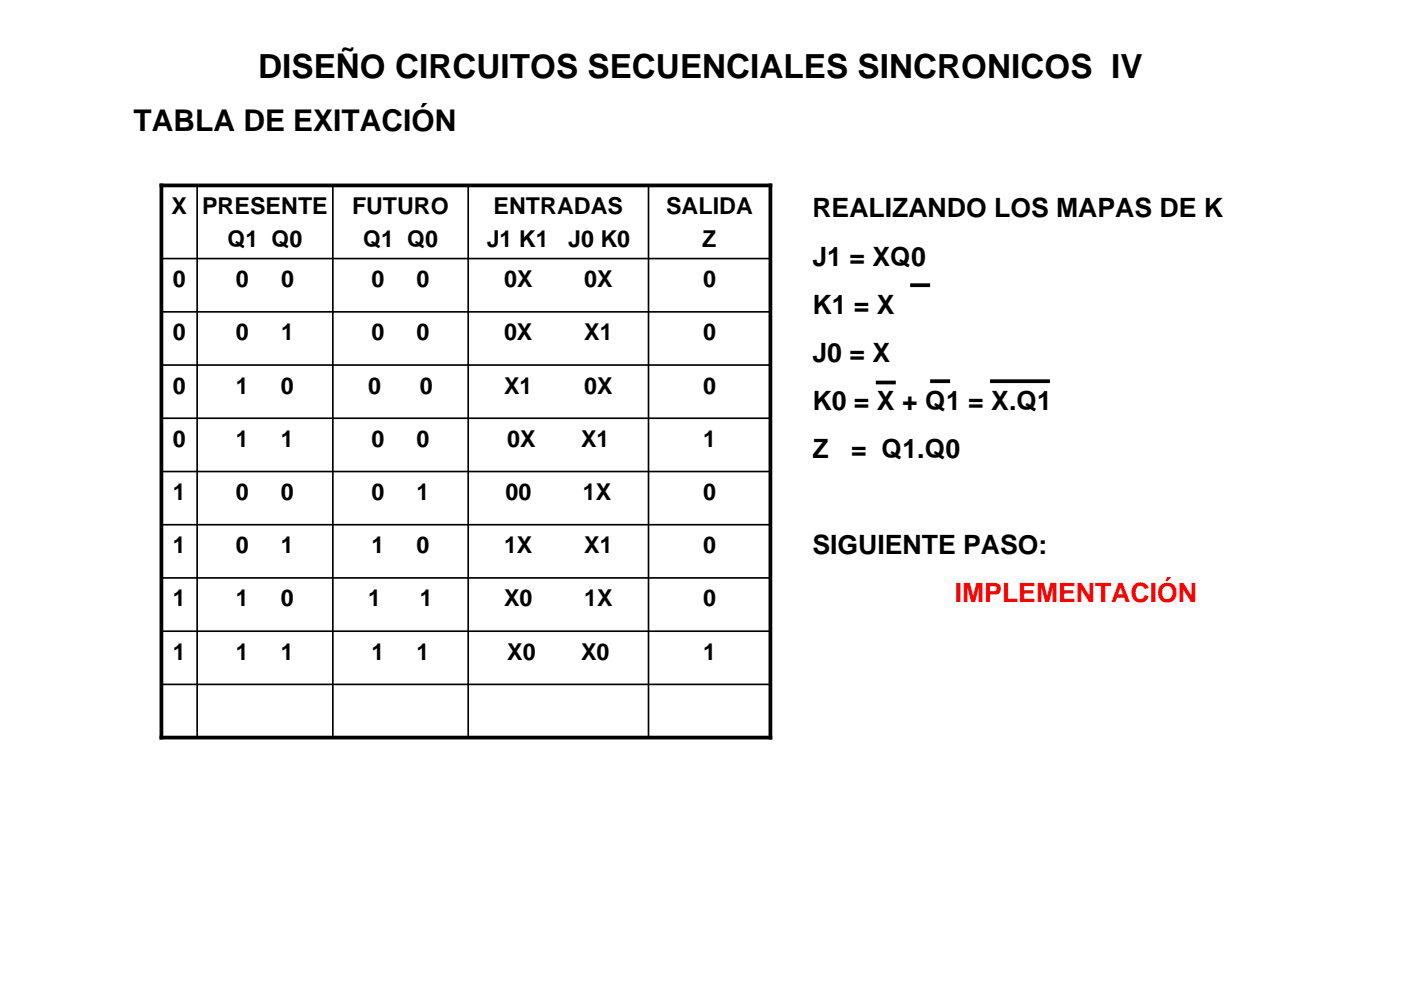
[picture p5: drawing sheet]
<svg xmlns="http://www.w3.org/2000/svg" width="297mm" height="210mm" viewBox="0 0 297 210" stroke-linecap="round" stroke-linejoin="round" font-family="sans-serif">
<defs><g id="words">
<text font-size="7" x="54.7" y="16.6">DISEÑO CIRCUITOS SECUENCIALES SINCRONICOS IV</text>
<text font-size="6.3" x="28.3" y="27.7">TABLA DE EXITACIÓN</text>
<g font-size="5.7">
<text x="172.3" y="46.1">REALIZANDO LOS MAPAS DE K</text>
<text x="172.3" y="56.3">J1 = XQ0</text>
<text x="172.3" y="66.5">K1 = X</text>
<text x="172.3" y="76.7">J0 = X</text>
<text x="172.3" y="86.9">K0 = X + Q1 = X.Q1</text>
<text x="172.3" y="97.1">Z</text>
<text x="180.4" y="97.1">= Q1.Q0</text>
<text x="172.3" y="117.4">SIGUIENTE PASO:</text>
</g>
<text font-size="5.7" fill="#f00" x="202.4" y="127.6">IMPLEMENTACIÓN</text>
<g font-size="4.9">
<text x="36.4" y="45.4">X</text>
<text x="42.8" y="45.4">PRESENTE</text>
<text x="74.6" y="45.4">FUTURO</text>
<text x="104.6" y="45.4">ENTRADAS</text>
<text x="141.2" y="45.4">SALIDA</text>
<text x="48.2" y="52.5">Q1 Q0</text>
<text x="77" y="52.5">Q1 Q0</text>
<text x="103.2" y="52.5">J1 K1</text>
<text x="120.5" y="52.5">J0 K0</text>
<text x="148.9" y="52.5">Z</text>
<text x="36.6" y="60.9">0</text>
<text x="50" y="60.9">0</text>
<text x="59.6" y="60.9">0</text>
<text x="78.8" y="60.9">0</text>
<text x="88.3" y="60.9">0</text>
<text x="106.9" y="60.9">0X</text>
<text x="123.9" y="60.9">0X</text>
<text x="149.1" y="60.9">0</text>
<text x="36.6" y="72.2">0</text>
<text x="50" y="72.2">0</text>
<text x="59.6" y="72.2">1</text>
<text x="78.8" y="72.2">0</text>
<text x="88.3" y="72.2">0</text>
<text x="106.9" y="72.2">0X</text>
<text x="123.9" y="72.2">X1</text>
<text x="149.1" y="72.2">0</text>
<text x="36.6" y="83.5">0</text>
<text x="50" y="83.5">1</text>
<text x="59.6" y="83.5">0</text>
<text x="78.1" y="83.5">0</text>
<text x="89" y="83.5">0</text>
<text x="106.9" y="83.5">X1</text>
<text x="123.9" y="83.5">0X</text>
<text x="149.1" y="83.5">0</text>
<text x="36.6" y="94.8">0</text>
<text x="50" y="94.8">1</text>
<text x="59.6" y="94.8">1</text>
<text x="78.8" y="94.8">0</text>
<text x="88.3" y="94.8">0</text>
<text x="107.5" y="94.8">0X</text>
<text x="123.2" y="94.8">X1</text>
<text x="149.1" y="94.8">1</text>
<text x="36.6" y="106">1</text>
<text x="50" y="106">0</text>
<text x="59.6" y="106">0</text>
<text x="78.8" y="106">0</text>
<text x="88.3" y="106">1</text>
<text x="107.2" y="106">00</text>
<text x="123.6" y="106">1X</text>
<text x="149.1" y="106">0</text>
<text x="36.6" y="117.3">1</text>
<text x="50" y="117.3">0</text>
<text x="59.6" y="117.3">1</text>
<text x="78.8" y="117.3">1</text>
<text x="88.3" y="117.3">0</text>
<text x="106.9" y="117.3">1X</text>
<text x="123.9" y="117.3">X1</text>
<text x="149.1" y="117.3">0</text>
<text x="36.6" y="128.6">1</text>
<text x="50" y="128.6">1</text>
<text x="59.6" y="128.6">0</text>
<text x="78.1" y="128.6">1</text>
<text x="89" y="128.6">1</text>
<text x="106.9" y="128.6">X0</text>
<text x="123.9" y="128.6">1X</text>
<text x="149.1" y="128.6">0</text>
<text x="36.6" y="139.9">1</text>
<text x="50" y="139.9">1</text>
<text x="59.6" y="139.9">1</text>
<text x="78.8" y="139.9">1</text>
<text x="88.3" y="139.9">1</text>
<text x="107.5" y="139.9">X0</text>
<text x="123.2" y="139.9">X0</text>
<text x="149.1" y="139.9">1</text>
</g>
</g></defs>
<path d="M34.2 39.3h129.1v117.1h-129.1z" fill="none" stroke="#000" stroke-width=".79"/>
<g fill="none" stroke="#000" stroke-width=".35">
<path d="M41.8 39.3v117.1M70.6 39.3v117.1M99.3 39.3v117.1M137.5 39.3v117.1M34.2 54.8h129.1M34.2 66.1h129.1M34.2 77.4h129.1M34.2 88.7h129.1M34.2 100h129.1M34.2 111.3h129.1M34.2 122.6h129.1M34.2 133.9h129.1"/>
<path d="M34.2 145.2h129.1"/>
</g>
<path d="M193 60.5h4.2M185.7 81.1h4.2M197.2 80.9h4.2M209.9 80.9h12.7" fill="none" stroke="#000" stroke-width=".79" stroke-linecap="butt"/>
<use href="#words"/>
</svg>
